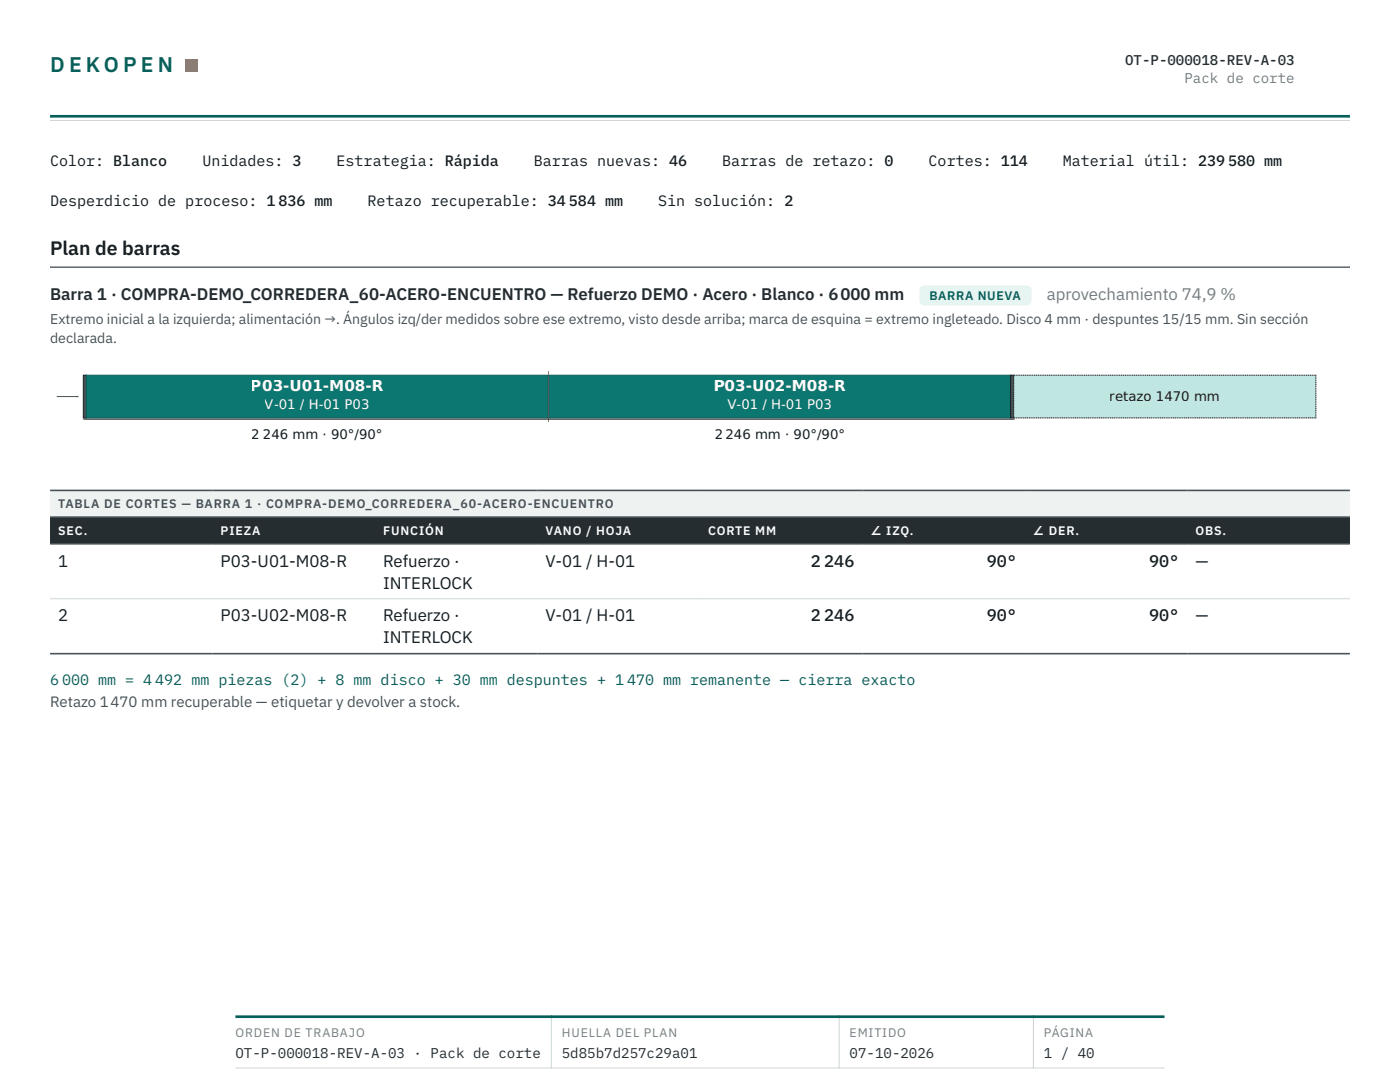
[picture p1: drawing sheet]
<svg xmlns="http://www.w3.org/2000/svg" width="279mm" height="216mm" viewBox="0 0 279 216" stroke-linecap="round" stroke-linejoin="round" font-family="sans-serif">
<defs><g id="words">
<text font-size="4.2" fill="#075f5a" x="10" y="14.3">D E KO P E N</text>
<text font-size="3.9" fill="#161c1f" x="10" y="50.9">Plan de barras</text>
<text font-size="3.4" fill="#252d31" x="10" y="59.9">Barra 1 · COMPRA-DEMO_CORREDERA_60-ACERO-ENCUENTRO — Refuerzo DEMO · Acero · Blanco · 6 000 mm</text>
<text font-size="3.4" fill="#727d82" x="208.9" y="59.9">aprovechamiento 74,9 %</text>
<g font-size="3.4" fill="#161c1f">
<text x="11.6" y="113.1">1</text>
<text x="44" y="113.1">P03-U01-M08-R</text>
<text x="76.5" y="113.1">Refuerzo ·</text>
<text x="108.9" y="113.1">V-01 / H-01</text>
<text x="161.8" y="113.1">2 246</text>
<text x="196.9" y="113.1">90°</text>
<text x="229.3" y="113.1">90°</text>
<text x="238.6" y="113.1">—</text>
<text x="76.5" y="117.5">INTERLOCK</text>
<text x="11.6" y="124">2</text>
<text x="44" y="124">P03-U02-M08-R</text>
<text x="76.5" y="124">Refuerzo ·</text>
<text x="108.9" y="124">V-01 / H-01</text>
<text x="161.8" y="124">2 246</text>
<text x="196.9" y="124">90°</text>
<text x="229.3" y="124">90°</text>
<text x="238.6" y="124">—</text>
<text x="76.5" y="128.4">INTERLOCK</text>
</g>
<g font-size="3" fill="#161c1f">
<text x="10" y="33.2">Color: Blanco</text>
<text x="40.4" y="33.2">Unidades: 3</text>
<text x="67.2" y="33.2">Estrategia: Rápida</text>
<text x="106.6" y="33.2">Barras nuevas: 46</text>
<text x="144.1" y="33.2">Barras de retazo: 0</text>
<text x="185.3" y="33.2">Cortes: 114</text>
<text x="212.1" y="33.2">Material útil: 239 580 mm</text>
<text x="10" y="41.1">Desperdicio de proceso: 1 836 mm</text>
<text x="73.4" y="41.1">Retazo recuperable: 34 584 mm</text>
<text x="131.3" y="41.1">Sin solución: 2</text>
</g>
<g font-size="3" fill="#fcfdfc">
<text x="50.1" y="78.1">P03-U01-M08-R</text>
<text x="142.4" y="78.1">P03-U02-M08-R</text>
</g>
<text font-size="3" fill="#075f5a" x="10" y="136.7">6 000 mm = 4 492 mm piezas (2) + 8 mm disco + 30 mm despuntes + 1 470 mm remanente — cierra exacto</text>
<text font-size="3" fill="#465158" x="10" y="141.2">Retazo 1 470 mm recuperable — etiquetar y devolver a stock.</text>
<g font-size="2.8" fill="#252d31">
<text x="224.5" y="12.9">OT-P-000018-REV-A-03</text>
<text x="47" y="211">OT-P-000018-REV-A-03 · Pack de corte</text>
<text x="112.1" y="211">5d85b7d257c29a01</text>
<text x="169.6" y="211">07-10-2026</text>
<text x="208.3" y="211">1 / 40</text>
</g>
<text font-size="2.8" fill="#727d82" x="236.4" y="16.6">Pack de corte</text>
<g font-size="2.8" fill="#465158">
<text x="10" y="64.7">Extremo inicial a la izquierda; alimentación →. Ángulos izq/der medidos sobre ese extremo, visto desde arriba; marca de esquina = extremo ingleteado. Disco 4 mm · despuntes 15/15 mm. Sin sección</text>
<text x="10" y="68.4">declarada.</text>
</g>
<g font-size="2.7" fill="#fcfdfc">
<text x="52.9" y="81.5">V-01 / H-01 P03</text>
<text x="145.2" y="81.5">V-01 / H-01 P03</text>
</g>
<g font-size="2.7" fill="#161c1f">
<text x="221.5" y="79.9">retazo 1470 mm</text>
<text x="50.3" y="87.7">2</text>
<text x="52.5" y="87.7">246 mm · 90°/90°</text>
<text x="142.6" y="87.7">2</text>
<text x="144.8" y="87.7">246 mm · 90°/90°</text>
</g>
<text font-size="2.5" fill="#075f5a" x="185.5" y="59.9">BARRA NUEVA</text>
<text font-size="2.5" fill="#465158" x="11.6" y="101.4">TABLA DE CORTES — BARRA 1 · COMPRA-DEMO_CORREDERA_60-ACERO-ENCUENTRO</text>
<g font-size="2.5" fill="#fcfdfc">
<text x="11.6" y="106.8">SEC.</text>
<text x="44" y="106.8">PIEZA</text>
<text x="76.5" y="106.8">FUNCIÓN</text>
<text x="108.9" y="106.8">VANO / HOJA</text>
<text x="141.3" y="106.8">CORTE MM</text>
<text x="173.7" y="106.8">∠ IZQ.</text>
<text x="206.1" y="106.8">∠ DER.</text>
<text x="238.6" y="106.8">OBS.</text>
</g>
<g font-size="2.5" fill="#727d82">
<text x="47" y="206.9">ORDEN DE TRABAJO</text>
<text x="112.1" y="206.9">HUELLA DEL PLAN</text>
<text x="169.6" y="206.9">EMITIDO</text>
<text x="208.3" y="206.9">PÁGINA</text>
</g>
</g></defs>
<path d="M10 23.9l259.4 .1zM10 23.9h259.4v.2h-259.4z" fill-rule="evenodd" fill="#cdd5d6"/>
<path d="M10 23.5h259.4zM10 22.9h259.4v.6h-259.4z" fill-rule="evenodd" fill="#075f5a"/>
<path d="M10 53.1l259.4 .1zM10 53.1h259.4v.3h-259.4z" fill-rule="evenodd" fill="#465158"/>
<path d="M183.5 56.9h22.4v4.1h-22.4z" fill="#e6f4f2"/>
<path d="M10 97.9h259.4v5.3h-259.4z" fill="#eef3f2"/>
<g fill="#252d31">
<path d="M10 103.2h32.4v5.3h-32.4z"/>
<path d="M42.4 103.2h32.5v5.3h-32.5z"/>
<path d="M74.9 103.2h32.4v5.3h-32.4z"/>
<path d="M107.3 103.2h32.4v5.3h-32.4z"/>
<path d="M139.7 103.2h32.4v5.3h-32.4z"/>
<path d="M172.1 103.2h32.5v5.3h-32.5z"/>
<path d="M204.5 103.2h32.5v5.3h-32.5z"/>
<path d="M237 103.2h32.4v5.3h-32.4z"/>
</g>
<path d="M10 119.5h259.4" fill="none" stroke="#cdd5d6" stroke-width=".2"/>
<path d="M10 97.9h259.4M10 103.2h259.4M10 108.5h259.4M10 130.4h259.4" fill="none" stroke="#465158" stroke-width=".32"/>
<path d="M37 11.9h2.4v2.4h-2.4z" fill="#e56a32"/>
<path d="M16.6 74.9h.6v8.5h-.6z" fill="#465158" stroke="#161c1f" stroke-width=".2"/>
<path d="M11.3 79.1h4.3z" fill="#000" stroke="#465158" stroke-width=".2"/>
<path d="M15.3 78.9l.4 .2-.4 .2z" fill="#465158"/>
<path d="M17.2 74.9h92.2v8.5h-92.2z" fill="#0b7770" stroke="#075f5a" stroke-width=".2"/>
<path d="M109.5 74.1v10" fill="none" stroke="#e56a32" stroke-width=".2"/>
<path d="M109.5 74.9h92.2v8.5h-92.2z" fill="#0b7770" stroke="#075f5a" stroke-width=".2"/>
<path d="M201.7 74.9h.6v8.5h-.6z" fill="#465158" stroke="#161c1f" stroke-width=".2"/>
<path d="M202.3 74.9h60.3v8.5h-60.3z" fill="#bfe6e0" stroke="#161c1f" stroke-width=".2" stroke-dasharray=".2 .1" stroke-linecap="butt"/>
<path d="M16.6 83.6h185.9z" fill="#000" stroke="#161c1f" stroke-width=".2"/>
<path d="M47 213.1h185.4M110 202.6v10.6M167.5 202.6v10.6M206.2 202.6v10.6" fill="none" stroke="#cdd5d6" stroke-width=".2"/>
<path d="M47 202.9h185.4" fill="none" stroke="#075f5a" stroke-width=".53"/>
<use href="#words"/>
</svg>
